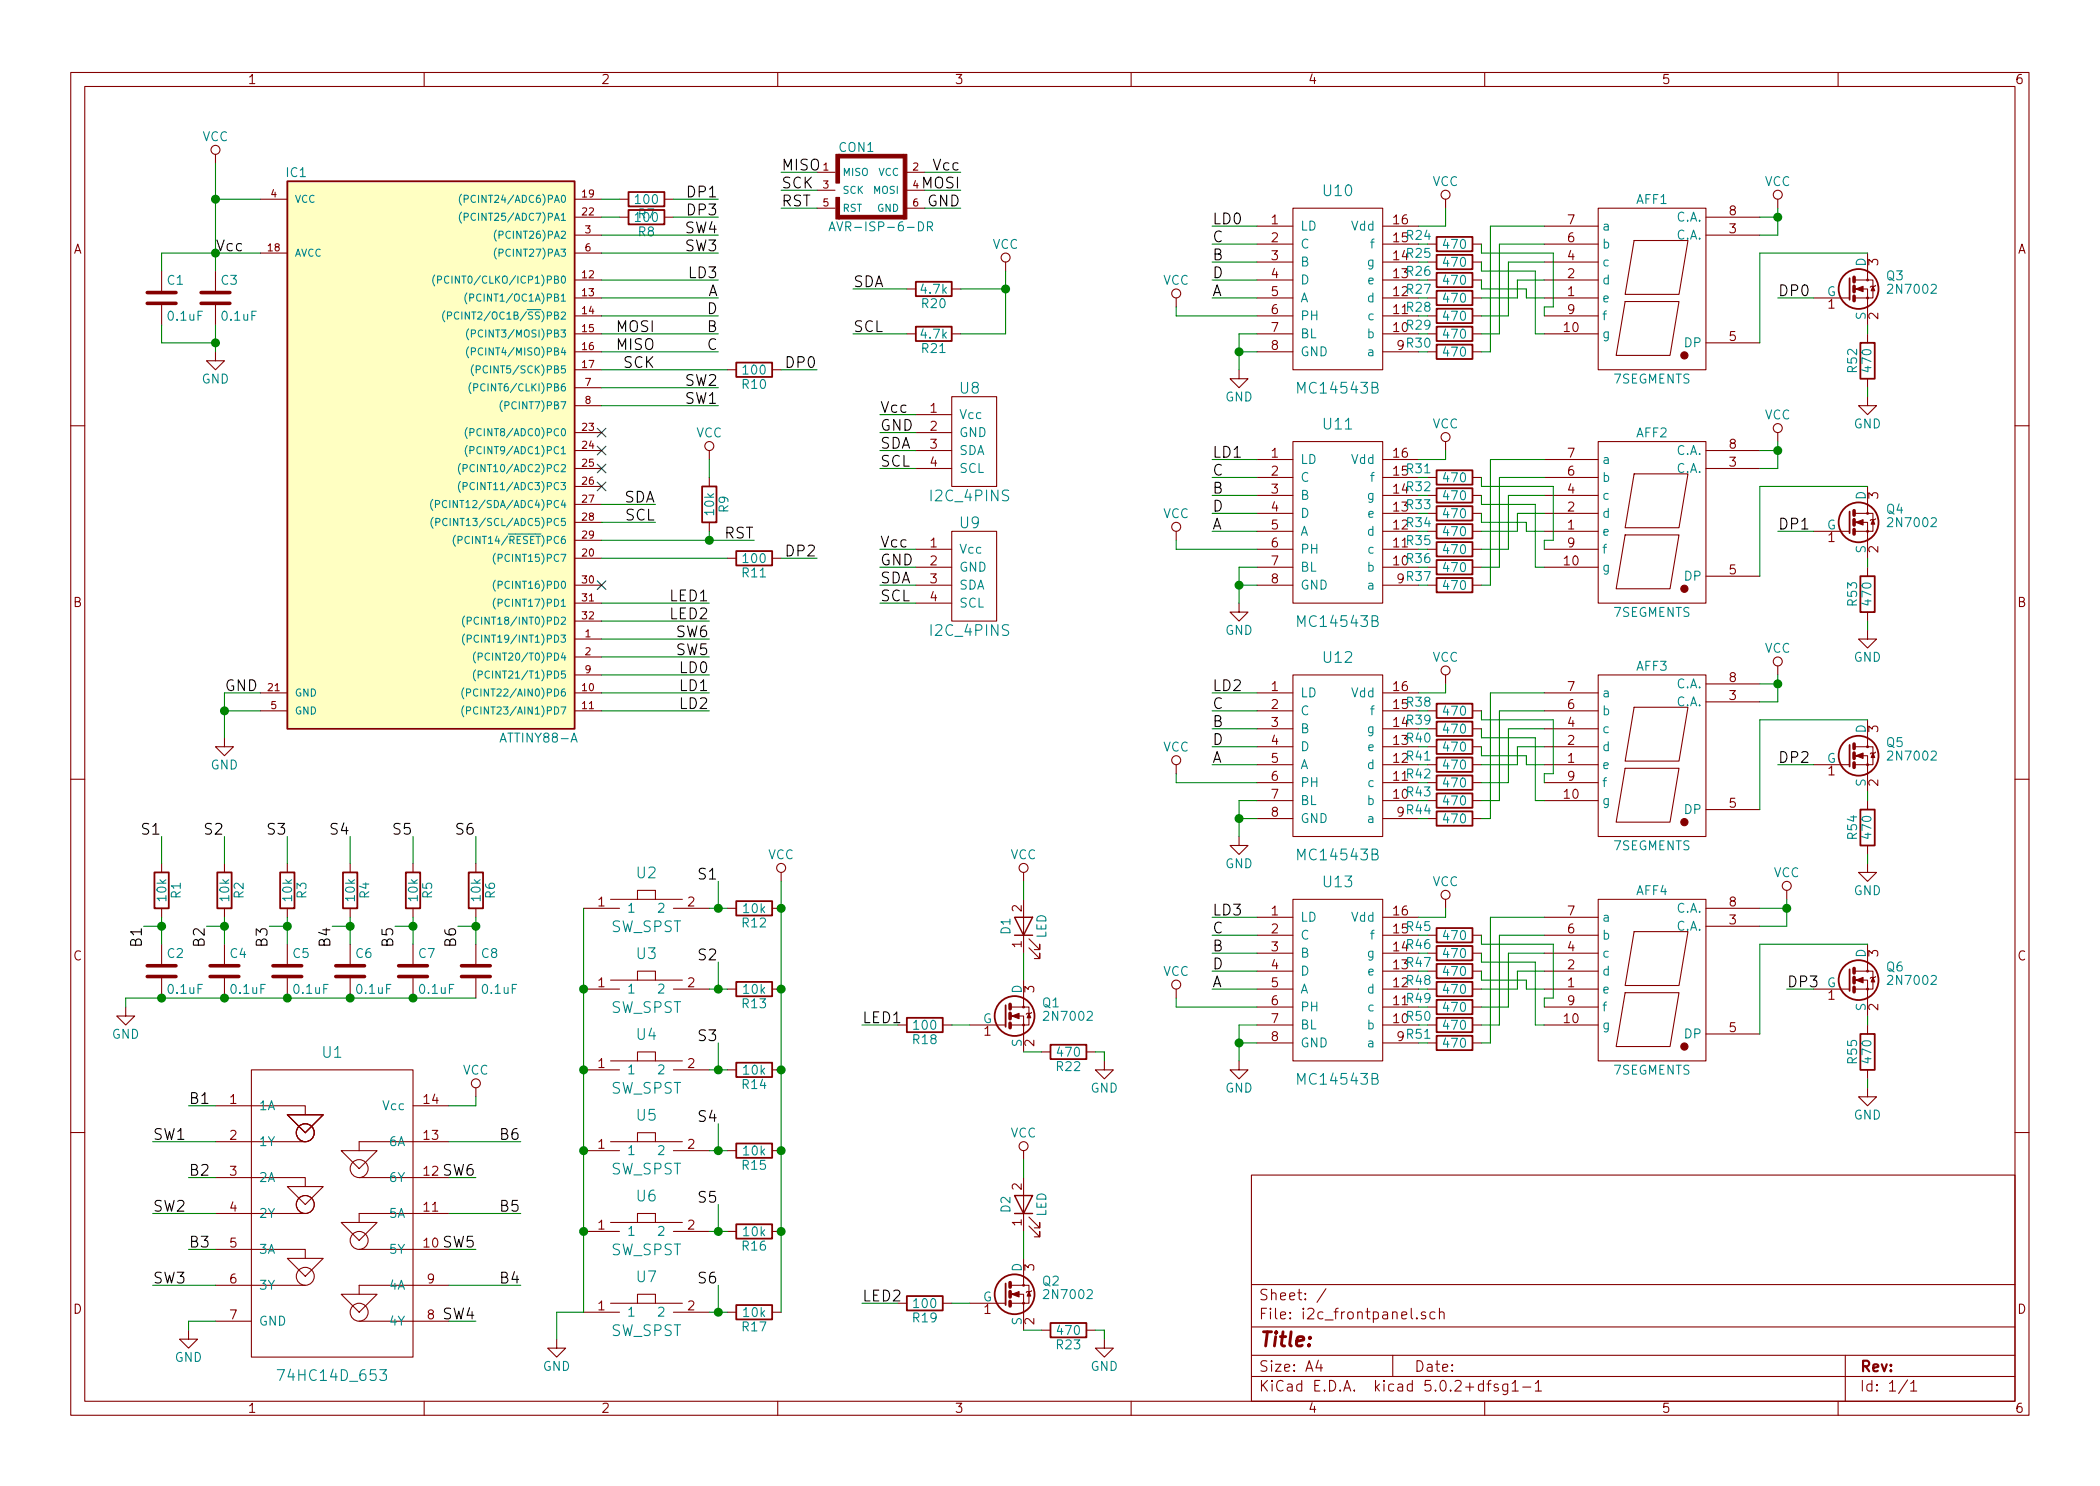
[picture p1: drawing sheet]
<svg xmlns="http://www.w3.org/2000/svg" width="297mm" height="210mm" viewBox="0 0 297 210" stroke-linecap="round" stroke-linejoin="round" font-family="sans-serif">
<defs><g id="words">
<text font-size="2.8" fill="#840000" x="178" y="190.5">Title:</text>
<g font-size="2.1">
<text x="97.5" y="27.9">DP1</text>
<text x="110.5" y="24.1">MISO</text>
<text x="110.5" y="26.7">SCK</text>
<text x="110.5" y="29.2">RST</text>
<text x="130.5" y="26.7">MOSI</text>
<text x="131.2" y="29.2">GND</text>
<text x="132.1" y="24.1">Vcc</text>
<text x="97" y="35.6">SW3</text>
<text x="97" y="33">SW4</text>
<text x="97.5" y="30.5">DP3</text>
<text x="171.4" y="31.7">LD0</text>
<text x="171.4" y="34.3">C</text>
<text x="97.6" y="39.4">LD3</text>
<text x="100.1" y="41.9">A</text>
<text x="120.6" y="40.6">SDA</text>
<text x="171.4" y="36.8">B</text>
<text x="171.4" y="39.4">D</text>
<text x="171.4" y="41.9">A</text>
<text x="251.5" y="41.9">DP0</text>
<text x="87.3" y="47">MOSI</text>
<text x="100.1" y="44.4">D</text>
<text x="100.1" y="47">B</text>
<text x="120.6" y="47">SCL</text>
<text x="87.3" y="49.5">MISO</text>
<text x="88.2" y="52.1">SCK</text>
<text x="100.1" y="49.5">C</text>
<text x="111.4" y="52.1">DP0</text>
<text x="97" y="57.1">SW1</text>
<text x="97" y="54.6">SW2</text>
<text x="124.5" y="58.4">Vcc</text>
<text x="124.5" y="61">GND</text>
<text x="124.5" y="63.5">SDA</text>
<text x="171.4" y="64.8">LD1</text>
<text x="88.2" y="71.1">SDA</text>
<text x="124.5" y="66">SCL</text>
<text x="171.4" y="67.3">C</text>
<text x="171.4" y="69.8">B</text>
<text x="88.5" y="73.7">SCL</text>
<text x="102.4" y="76.2">RST</text>
<text x="124.5" y="77.5">Vcc</text>
<text x="171.4" y="72.4">D</text>
<text x="171.4" y="74.9">A</text>
<text x="251.5" y="74.9">DP1</text>
<text x="111.4" y="78.7">DP2</text>
<text x="124.5" y="80">GND</text>
<text x="124.5" y="82.5">SDA</text>
<text x="94.9" y="85.1">LED1</text>
<text x="94.9" y="87.6">LED2</text>
<text x="124.5" y="85.1">SCL</text>
<text x="95.7" y="92.7">SW5</text>
<text x="95.7" y="90.2">SW6</text>
<text x="96.3" y="95.2">LD0</text>
<text x="31.7" y="97.8">GND</text>
<text x="96.3" y="97.8">LD1</text>
<text x="96.3" y="100.3">LD2</text>
<text x="171.4" y="97.8">LD2</text>
<text x="171.4" y="100.3">C</text>
<text x="171.4" y="102.9">B</text>
<text x="171.4" y="105.4">D</text>
<text x="171.4" y="107.9">A</text>
<text x="251.5" y="107.9">DP2</text>
<text x="20.3" y="118.1">S1</text>
<text x="29.2" y="118.1">S2</text>
<text x="38" y="118.1">S3</text>
<text x="46.9" y="118.1">S4</text>
<text x="55.8" y="118.1">S5</text>
<text x="64.7" y="118.1">S6</text>
<text x="99" y="124.5">S1</text>
<text x="171.4" y="129.5">LD3</text>
<text x="20.1" y="133.8" transform="rotate(-90 20.1 133.8)">B1</text>
<text x="29" y="133.8" transform="rotate(-90 29 133.8)">B2</text>
<text x="37.8" y="133.8" transform="rotate(-90 37.8 133.8)">B3</text>
<text x="46.7" y="133.8" transform="rotate(-90 46.7 133.8)">B4</text>
<text x="55.6" y="133.8" transform="rotate(-90 55.6 133.8)">B5</text>
<text x="64.5" y="133.8" transform="rotate(-90 64.5 133.8)">B6</text>
<text x="99" y="135.9">S2</text>
<text x="171.4" y="132.1">C</text>
<text x="171.4" y="134.6">B</text>
<text x="171.4" y="137.2">D</text>
<text x="171.4" y="139.7">A</text>
<text x="252.7" y="139.7">DP3</text>
<text x="99" y="147.3">S3</text>
<text x="121.9" y="144.8">LED1</text>
<text x="21.6" y="161.3">SW1</text>
<text x="26.7" y="156.2">B1</text>
<text x="70.9" y="161.3">B6</text>
<text x="99" y="158.7">S4</text>
<text x="26.7" y="166.4">B2</text>
<text x="62.7" y="166.4">SW6</text>
<text x="21.6" y="171.4">SW2</text>
<text x="70.9" y="171.4">B5</text>
<text x="99" y="170.2">S5</text>
<text x="26.7" y="176.5">B3</text>
<text x="62.7" y="176.5">SW5</text>
<text x="21.6" y="181.6">SW3</text>
<text x="70.9" y="181.6">B4</text>
<text x="99" y="181.6">S6</text>
<text x="121.9" y="184.1">LED2</text>
<text x="62.7" y="186.7">SW4</text>
</g>
<g font-size="2.1" fill="#008484">
<text x="187.3" y="27.8">U10</text>
<text x="135.8" y="55.7">U8</text>
<text x="183.9" y="55.7">MC14543B</text>
<text x="187.3" y="60.8">U11</text>
<text x="131.9" y="70.9">I2C_4PINS</text>
<text x="135.8" y="74.7">U9</text>
<text x="131.9" y="90">I2C_4PINS</text>
<text x="183.9" y="88.7">MC14543B</text>
<text x="187.3" y="93.8">U12</text>
<text x="90.1" y="124.3">U2</text>
<text x="183.9" y="121.7">MC14543B</text>
<text x="187.3" y="125.5">U13</text>
<text x="86.4" y="131.9">SW_SPST</text>
<text x="90.1" y="135.7">U3</text>
<text x="86.4" y="143.3">SW_SPST</text>
<text x="45.6" y="149.7">U1</text>
<text x="90.1" y="147.1">U4</text>
<text x="86.4" y="154.8">SW_SPST</text>
<text x="183.9" y="153.5">MC14543B</text>
<text x="90.1" y="158.6">U5</text>
<text x="86.4" y="166.2">SW_SPST</text>
<text x="90.1" y="170">U6</text>
<text x="86.4" y="177.6">SW_SPST</text>
<text x="90.1" y="181.4">U7</text>
<text x="86.4" y="189">SW_SPST</text>
<text x="40" y="195.4">74HC14D_653</text>
</g>
<text font-size="2.1" fill="#008400" x="30.5" y="35.6">Vcc</text>
<g font-size="2.1" fill="#840000">
<text x="178" y="184">Sheet: /</text>
<text x="178" y="186.7">File: i2c_frontpanel.sch</text>
<text x="178" y="196.9">KiCad E.D.A. kicad 5.0.2+dfsg1-1</text>
<text x="178" y="194.1">Size: A4</text>
<text x="200" y="194.1">Date:</text>
<text x="263" y="194.1">Rev:</text>
<text x="263" y="196.9">Id: 1/1</text>
</g>
<g font-size="1.8" fill="#840000">
<text x="35" y="11.9">1</text>
<text x="85" y="11.9">2</text>
<text x="135" y="11.9">3</text>
<text x="185" y="11.9">4</text>
<text x="235" y="11.9">5</text>
<text x="285" y="11.9">6</text>
<text x="10.4" y="35.9">A</text>
<text x="179.9" y="31.7">1</text>
<text x="179.9" y="34.3">2</text>
<text x="197.2" y="31.7">16</text>
<text x="221.8" y="34.3">6</text>
<text x="221.8" y="31.7">7</text>
<text x="244.6" y="33">3</text>
<text x="244.6" y="30.5">8</text>
<text x="285.4" y="35.9">A</text>
<text x="179.9" y="36.8">3</text>
<text x="179.9" y="39.4">4</text>
<text x="179.9" y="41.9">5</text>
<text x="221.8" y="41.9">1</text>
<text x="221.8" y="39.4">2</text>
<text x="221.8" y="36.8">4</text>
<text x="265.7" y="37.6" transform="rotate(-90 265.7 37.6)">3</text>
<text x="179.9" y="44.4">6</text>
<text x="179.9" y="47">7</text>
<text x="221.3" y="47">10</text>
<text x="221.8" y="44.4">9</text>
<text x="258.6" y="43.7">1</text>
<text x="265.7" y="45.2" transform="rotate(-90 265.7 45.2)">2</text>
<text x="179.9" y="49.5">8</text>
<text x="244.6" y="48.3">5</text>
<text x="131.6" y="58.4">1</text>
<text x="131.6" y="61">2</text>
<text x="131.6" y="63.5">3</text>
<text x="179.9" y="64.8">1</text>
<text x="197.2" y="64.8">16</text>
<text x="221.8" y="64.8">7</text>
<text x="244.6" y="63.5">8</text>
<text x="131.6" y="66">4</text>
<text x="179.9" y="67.3">2</text>
<text x="179.9" y="69.8">3</text>
<text x="221.8" y="69.8">4</text>
<text x="221.8" y="67.3">6</text>
<text x="244.6" y="66">3</text>
<text x="265.7" y="70.6" transform="rotate(-90 265.7 70.6)">3</text>
<text x="131.6" y="77.5">1</text>
<text x="179.9" y="72.4">4</text>
<text x="179.9" y="74.9">5</text>
<text x="179.9" y="77.5">6</text>
<text x="221.8" y="74.9">1</text>
<text x="221.8" y="72.4">2</text>
<text x="221.8" y="77.5">9</text>
<text x="258.6" y="76.7">1</text>
<text x="131.6" y="80">2</text>
<text x="131.6" y="82.5">3</text>
<text x="179.9" y="80">7</text>
<text x="179.9" y="82.5">8</text>
<text x="221.3" y="80">10</text>
<text x="244.6" y="81.3">5</text>
<text x="265.7" y="78.2" transform="rotate(-90 265.7 78.2)">2</text>
<text x="10.4" y="85.9">B</text>
<text x="131.6" y="85.1">4</text>
<text x="285.4" y="85.9">B</text>
<text x="179.9" y="97.8">1</text>
<text x="179.9" y="100.3">2</text>
<text x="197.2" y="97.8">16</text>
<text x="221.8" y="100.3">6</text>
<text x="221.8" y="97.8">7</text>
<text x="244.6" y="99.1">3</text>
<text x="244.6" y="96.5">8</text>
<text x="179.9" y="102.9">3</text>
<text x="179.9" y="105.4">4</text>
<text x="179.9" y="107.9">5</text>
<text x="221.8" y="107.9">1</text>
<text x="221.8" y="105.4">2</text>
<text x="221.8" y="102.9">4</text>
<text x="265.7" y="103.6" transform="rotate(-90 265.7 103.6)">3</text>
<text x="179.9" y="110.5">6</text>
<text x="179.9" y="113">7</text>
<text x="221.3" y="113">10</text>
<text x="221.8" y="110.5">9</text>
<text x="258.6" y="109.7">1</text>
<text x="265.7" y="111.2" transform="rotate(-90 265.7 111.2)">2</text>
<text x="179.9" y="115.6">8</text>
<text x="244.6" y="114.3">5</text>
<text x="84.6" y="128.3">1</text>
<text x="97.3" y="128.3">2</text>
<text x="144.5" y="129" transform="rotate(-90 144.5 129)">2</text>
<text x="179.9" y="129.5">1</text>
<text x="197.2" y="129.5">16</text>
<text x="221.8" y="129.5">7</text>
<text x="244.6" y="130.8">3</text>
<text x="244.6" y="128.3">8</text>
<text x="10.4" y="135.9">C</text>
<text x="144.5" y="134.1" transform="rotate(-90 144.5 134.1)">1</text>
<text x="179.9" y="132.1">2</text>
<text x="179.9" y="134.6">3</text>
<text x="179.9" y="137.2">4</text>
<text x="221.8" y="137.2">2</text>
<text x="221.8" y="134.6">4</text>
<text x="221.8" y="132.1">6</text>
<text x="265.7" y="135.4" transform="rotate(-90 265.7 135.4)">3</text>
<text x="285.4" y="135.9">C</text>
<text x="84.6" y="139.7">1</text>
<text x="97.3" y="139.7">2</text>
<text x="146.3" y="140.4" transform="rotate(-90 146.3 140.4)">3</text>
<text x="179.9" y="139.7">5</text>
<text x="179.9" y="142.2">6</text>
<text x="221.8" y="139.7">1</text>
<text x="221.8" y="142.2">9</text>
<text x="258.6" y="141.5">1</text>
<text x="265.7" y="143" transform="rotate(-90 265.7 143)">2</text>
<text x="139.2" y="146.6">1</text>
<text x="146.3" y="148.1" transform="rotate(-90 146.3 148.1)">2</text>
<text x="179.9" y="144.8">7</text>
<text x="179.9" y="147.3">8</text>
<text x="221.3" y="144.8">10</text>
<text x="244.6" y="146">5</text>
<text x="84.6" y="151.1">1</text>
<text x="97.3" y="151.1">2</text>
<text x="32.5" y="156.2">1</text>
<text x="32.5" y="161.3">2</text>
<text x="60" y="161.3">13</text>
<text x="60" y="156.2">14</text>
<text x="32.5" y="166.4">3</text>
<text x="60" y="166.4">12</text>
<text x="84.6" y="162.6">1</text>
<text x="97.3" y="162.6">2</text>
<text x="32.5" y="171.4">4</text>
<text x="60" y="171.4">11</text>
<text x="84.6" y="174">1</text>
<text x="97.3" y="174">2</text>
<text x="144.5" y="173.5" transform="rotate(-90 144.5 173.5)">1</text>
<text x="144.5" y="168.4" transform="rotate(-90 144.5 168.4)">2</text>
<text x="32.5" y="176.5">5</text>
<text x="60" y="176.5">10</text>
<text x="146.3" y="179.8" transform="rotate(-90 146.3 179.8)">3</text>
<text x="10.4" y="185.9">D</text>
<text x="32.5" y="181.6">6</text>
<text x="60.5" y="181.6">9</text>
<text x="84.6" y="185.4">1</text>
<text x="97.3" y="185.4">2</text>
<text x="139.2" y="185.9">1</text>
<text x="285.4" y="185.9">D</text>
<text x="32.5" y="186.7">7</text>
<text x="60.5" y="186.7">8</text>
<text x="146.3" y="187.4" transform="rotate(-90 146.3 187.4)">2</text>
<text x="35" y="199.9">1</text>
<text x="85" y="199.9">2</text>
<text x="135" y="199.9">3</text>
<text x="185" y="199.9">4</text>
<text x="235" y="199.9">5</text>
<text x="285" y="199.9">6</text>
</g>
<g font-size="1.8" fill="#008484">
<text x="28.6" y="20">VCC</text>
<text x="118.7" y="21.5">CON1</text>
<text x="40.5" y="25.1">IC1</text>
<text x="90" y="28.9">100</text>
<text x="202.6" y="26.3">VCC</text>
<text x="231.5" y="28.9">AFF1</text>
<text x="249.6" y="26.3">VCC</text>
<text x="90.3" y="30.9">R7</text>
<text x="90.3" y="33.4">R8</text>
<text x="118.7" y="32.7">AVR-ISP-6-DR</text>
<text x="140.4" y="35.2">VCC</text>
<text x="183.9" y="32.6">LD</text>
<text x="183.9" y="35.2">C</text>
<text x="191.2" y="32.6">Vdd</text>
<text x="194" y="35.2">f</text>
<text x="204.3" y="35.2">470</text>
<text x="226.6" y="35.2">b</text>
<text x="226.6" y="32.6">a</text>
<text x="237.3" y="33.9">C.A.</text>
<text x="237.3" y="31.4">C.A.</text>
<text x="23.7" y="40.3">C1</text>
<text x="31.3" y="40.3">C3</text>
<text x="130.4" y="41.6">4.7k</text>
<text x="164.5" y="40.3">VCC</text>
<text x="183.9" y="37.7">B</text>
<text x="183.9" y="40.3">D</text>
<text x="193.5" y="37.7">g</text>
<text x="193.6" y="40.3">e</text>
<text x="204.3" y="37.8">470</text>
<text x="204.3" y="40.3">470</text>
<text x="226.6" y="40.3">d</text>
<text x="226.6" y="37.7">c</text>
<text x="258.4" y="41.9">G</text>
<text x="263.9" y="37.7" transform="rotate(-90 263.9 37.7)">D</text>
<text x="266.9" y="39.7">Q3</text>
<text x="267.4" y="41.6">2N7002</text>
<text x="23.9" y="45.4">0.1uF</text>
<text x="31.5" y="45.4">0.1uF</text>
<text x="130.4" y="47.9">4.7k</text>
<text x="130.5" y="43.6">R20</text>
<text x="183.9" y="42.8">A</text>
<text x="183.9" y="45.3">PH</text>
<text x="183.9" y="47.9">BL</text>
<text x="193.5" y="47.9">b</text>
<text x="193.5" y="42.8">d</text>
<text x="193.6" y="45.3">c</text>
<text x="204.3" y="42.8">470</text>
<text x="204.3" y="45.4">470</text>
<text x="204.3" y="47.9">470</text>
<text x="226.6" y="42.8">e</text>
<text x="226.6" y="47.9">g</text>
<text x="226.6" y="45.3">f</text>
<text x="263.9" y="45.3" transform="rotate(-90 263.9 45.3)">S</text>
<text x="105.2" y="53">100</text>
<text x="130.5" y="50">R21</text>
<text x="183.9" y="50.4">GND</text>
<text x="193.6" y="50.4">a</text>
<text x="204.3" y="50.5">470</text>
<text x="238.3" y="49.1">DP</text>
<text x="262.7" y="52.7" transform="rotate(-90 262.7 52.7)">R52</text>
<text x="264.7" y="52.5" transform="rotate(-90 264.7 52.5)">470</text>
<text x="28.5" y="54.3">GND</text>
<text x="105.1" y="55">R10</text>
<text x="135.6" y="59.3">Vcc</text>
<text x="173.3" y="56.8">GND</text>
<text x="228.2" y="54.3">7SEGMENTS</text>
<text x="249.6" y="59.4">VCC</text>
<text x="98.5" y="61.9">VCC</text>
<text x="135.6" y="61.8">GND</text>
<text x="135.6" y="64.4">SDA</text>
<text x="183.9" y="65.7">LD</text>
<text x="191.2" y="65.7">Vdd</text>
<text x="202.6" y="60.6">VCC</text>
<text x="226.6" y="65.7">a</text>
<text x="231.5" y="61.9">AFF2</text>
<text x="237.3" y="64.4">C.A.</text>
<text x="262.2" y="60.6">GND</text>
<text x="135.6" y="66.9">SCL</text>
<text x="183.9" y="68.2">C</text>
<text x="183.9" y="70.7">B</text>
<text x="193.5" y="70.7">g</text>
<text x="194" y="68.2">f</text>
<text x="204.3" y="68.2">470</text>
<text x="204.3" y="70.8">470</text>
<text x="226.6" y="70.7">c</text>
<text x="226.6" y="68.2">b</text>
<text x="237.3" y="66.9">C.A.</text>
<text x="263.9" y="70.7" transform="rotate(-90 263.9 70.7)">D</text>
<text x="101" y="72.8" transform="rotate(-90 101 72.8)">10k</text>
<text x="103" y="72.5" transform="rotate(-90 103 72.5)">R9</text>
<text x="164.5" y="73.3">VCC</text>
<text x="183.9" y="73.3">D</text>
<text x="183.9" y="75.8">A</text>
<text x="193.5" y="75.8">d</text>
<text x="193.6" y="73.3">e</text>
<text x="204.3" y="73.3">470</text>
<text x="204.3" y="75.9">470</text>
<text x="226.6" y="75.8">e</text>
<text x="226.6" y="73.3">d</text>
<text x="258.4" y="74.9">G</text>
<text x="266.9" y="72.7">Q4</text>
<text x="267.4" y="74.6">2N7002</text>
<text x="105.1" y="81.7">R11</text>
<text x="105.2" y="79.7">100</text>
<text x="135.6" y="78.4">Vcc</text>
<text x="135.6" y="80.9">GND</text>
<text x="135.6" y="83.4">SDA</text>
<text x="183.9" y="78.4">PH</text>
<text x="183.9" y="80.9">BL</text>
<text x="183.9" y="83.4">GND</text>
<text x="193.5" y="80.9">b</text>
<text x="193.6" y="78.4">c</text>
<text x="193.6" y="83.4">a</text>
<text x="204.3" y="78.4">470</text>
<text x="204.3" y="80.9">470</text>
<text x="204.3" y="83.5">470</text>
<text x="226.6" y="80.9">g</text>
<text x="226.6" y="78.4">f</text>
<text x="238.3" y="82.2">DP</text>
<text x="263.9" y="78.3" transform="rotate(-90 263.9 78.3)">S</text>
<text x="135.6" y="86">SCL</text>
<text x="173.3" y="89.8">GND</text>
<text x="228.2" y="87.3">7SEGMENTS</text>
<text x="262.7" y="85.7" transform="rotate(-90 262.7 85.7)">R53</text>
<text x="264.7" y="85.5" transform="rotate(-90 264.7 85.5)">470</text>
<text x="202.6" y="93.6">VCC</text>
<text x="231.5" y="94.9">AFF3</text>
<text x="249.6" y="92.4">VCC</text>
<text x="262.2" y="93.6">GND</text>
<text x="183.9" y="98.7">LD</text>
<text x="183.9" y="101.2">C</text>
<text x="191.2" y="98.7">Vdd</text>
<text x="194" y="101.2">f</text>
<text x="204.3" y="101.3">470</text>
<text x="226.6" y="101.2">b</text>
<text x="226.6" y="98.7">a</text>
<text x="237.3" y="99.9">C.A.</text>
<text x="237.3" y="97.4">C.A.</text>
<text x="71.1" y="105.1">ATTINY88-A</text>
<text x="164.5" y="106.3">VCC</text>
<text x="183.9" y="103.8">B</text>
<text x="183.9" y="106.3">D</text>
<text x="193.5" y="103.8">g</text>
<text x="193.6" y="106.3">e</text>
<text x="204.3" y="103.8">470</text>
<text x="204.3" y="106.3">470</text>
<text x="226.6" y="106.3">d</text>
<text x="226.6" y="103.8">c</text>
<text x="258.4" y="107.9">G</text>
<text x="263.9" y="103.8" transform="rotate(-90 263.9 103.8)">D</text>
<text x="266.9" y="105.7">Q5</text>
<text x="267.4" y="107.6">2N7002</text>
<text x="29.8" y="108.9">GND</text>
<text x="183.9" y="108.8">A</text>
<text x="183.9" y="111.4">PH</text>
<text x="183.9" y="113.9">BL</text>
<text x="193.5" y="113.9">b</text>
<text x="193.5" y="108.8">d</text>
<text x="193.6" y="111.4">c</text>
<text x="204.3" y="108.9">470</text>
<text x="204.3" y="111.4">470</text>
<text x="204.3" y="114">470</text>
<text x="226.6" y="108.8">e</text>
<text x="226.6" y="113.9">g</text>
<text x="226.6" y="111.4">f</text>
<text x="263.9" y="111.3" transform="rotate(-90 263.9 111.3)">S</text>
<text x="183.9" y="116.5">GND</text>
<text x="193.6" y="116.5">a</text>
<text x="204.3" y="116.5">470</text>
<text x="238.3" y="115.2">DP</text>
<text x="262.7" y="118.7" transform="rotate(-90 262.7 118.7)">R54</text>
<text x="264.7" y="118.6" transform="rotate(-90 264.7 118.6)">470</text>
<text x="108.6" y="121.6">VCC</text>
<text x="142.9" y="121.6">VCC</text>
<text x="173.3" y="122.9">GND</text>
<text x="202.6" y="125.4">VCC</text>
<text x="228.2" y="120.3">7SEGMENTS</text>
<text x="250.9" y="124.1">VCC</text>
<text x="23.5" y="127.5" transform="rotate(-90 23.5 127.5)">10k</text>
<text x="25.6" y="127.1" transform="rotate(-90 25.6 127.1)">R1</text>
<text x="32.4" y="127.5" transform="rotate(-90 32.4 127.5)">10k</text>
<text x="34.5" y="127.1" transform="rotate(-90 34.5 127.1)">R2</text>
<text x="41.3" y="127.5" transform="rotate(-90 41.3 127.5)">10k</text>
<text x="43.4" y="127.1" transform="rotate(-90 43.4 127.1)">R3</text>
<text x="50.2" y="127.5" transform="rotate(-90 50.2 127.5)">10k</text>
<text x="52.2" y="127.1" transform="rotate(-90 52.2 127.1)">R4</text>
<text x="59.1" y="127.5" transform="rotate(-90 59.1 127.5)">10k</text>
<text x="61.1" y="127.1" transform="rotate(-90 61.1 127.1)">R5</text>
<text x="68" y="127.5" transform="rotate(-90 68 127.5)">10k</text>
<text x="70" y="127.1" transform="rotate(-90 70 127.1)">R6</text>
<text x="88.6" y="129.2">1</text>
<text x="93.2" y="129.2">2</text>
<text x="105.1" y="131.2">R12</text>
<text x="105.2" y="129.2">10k</text>
<text x="183.9" y="130.4">LD</text>
<text x="191.2" y="130.4">Vdd</text>
<text x="226.6" y="130.4">a</text>
<text x="231.5" y="126.7">AFF4</text>
<text x="237.3" y="131.7">C.A.</text>
<text x="237.3" y="129.2">C.A.</text>
<text x="262.2" y="126.7">GND</text>
<text x="23.7" y="135.6">C2</text>
<text x="32.6" y="135.6">C4</text>
<text x="41.5" y="135.6">C5</text>
<text x="50.4" y="135.6">C6</text>
<text x="59.3" y="135.6">C7</text>
<text x="68.1" y="135.6">C8</text>
<text x="142.9" y="132.2" transform="rotate(-90 142.9 132.2)">D1</text>
<text x="148" y="132.8" transform="rotate(-90 148 132.8)">LED</text>
<text x="183.9" y="133">C</text>
<text x="183.9" y="135.5">B</text>
<text x="193.5" y="135.5">g</text>
<text x="194" y="133">f</text>
<text x="204.3" y="133">470</text>
<text x="204.3" y="135.6">470</text>
<text x="226.6" y="135.5">c</text>
<text x="226.6" y="133">b</text>
<text x="263.9" y="135.5" transform="rotate(-90 263.9 135.5)">D</text>
<text x="266.9" y="137.5">Q6</text>
<text x="23.9" y="140.6">0.1uF</text>
<text x="32.8" y="140.6">0.1uF</text>
<text x="41.7" y="140.6">0.1uF</text>
<text x="50.5" y="140.6">0.1uF</text>
<text x="59.4" y="140.6">0.1uF</text>
<text x="68.3" y="140.6">0.1uF</text>
<text x="88.6" y="140.6">1</text>
<text x="93.2" y="140.6">2</text>
<text x="105.1" y="142.7">R13</text>
<text x="105.2" y="140.6">10k</text>
<text x="144.5" y="140.6" transform="rotate(-90 144.5 140.6)">D</text>
<text x="147.5" y="142.5">Q1</text>
<text x="164.5" y="138.1">VCC</text>
<text x="183.9" y="138">D</text>
<text x="183.9" y="140.6">A</text>
<text x="183.9" y="143.1">PH</text>
<text x="193.5" y="140.6">d</text>
<text x="193.6" y="143.1">c</text>
<text x="193.6" y="138">e</text>
<text x="204.3" y="138.1">470</text>
<text x="204.3" y="140.6">470</text>
<text x="204.3" y="143.2">470</text>
<text x="226.6" y="140.6">e</text>
<text x="226.6" y="138">d</text>
<text x="226.6" y="143.1">f</text>
<text x="258.4" y="139.7">G</text>
<text x="263.9" y="143.1" transform="rotate(-90 263.9 143.1)">S</text>
<text x="267.4" y="139.4">2N7002</text>
<text x="15.8" y="147">GND</text>
<text x="129.2" y="147.7">R18</text>
<text x="129.3" y="145.7">100</text>
<text x="139" y="144.8">G</text>
<text x="144.5" y="148.2" transform="rotate(-90 144.5 148.2)">S</text>
<text x="148" y="144.4">2N7002</text>
<text x="149.7" y="149.5">470</text>
<text x="183.9" y="145.7">BL</text>
<text x="183.9" y="148.2">GND</text>
<text x="193.5" y="145.7">b</text>
<text x="193.6" y="148.2">a</text>
<text x="204.3" y="145.7">470</text>
<text x="204.3" y="148.3">470</text>
<text x="226.6" y="145.7">g</text>
<text x="238.3" y="146.9">DP</text>
<text x="65.5" y="152.1">VCC</text>
<text x="88.6" y="152">1</text>
<text x="93.2" y="152">2</text>
<text x="105.1" y="154.1">R14</text>
<text x="105.2" y="152.1">10k</text>
<text x="149.5" y="151.6">R22</text>
<text x="154.3" y="154.6">GND</text>
<text x="173.3" y="154.6">GND</text>
<text x="228.2" y="152.1">7SEGMENTS</text>
<text x="262.7" y="150.5" transform="rotate(-90 262.7 150.5)">R55</text>
<text x="264.7" y="150.3" transform="rotate(-90 264.7 150.3)">470</text>
<text x="36.6" y="157.1">1A</text>
<text x="54.3" y="157.1">Vcc</text>
<text x="142.9" y="161">VCC</text>
<text x="262.2" y="158.4">GND</text>
<text x="36.6" y="162.2">1Y</text>
<text x="36.6" y="167.3">2A</text>
<text x="55.1" y="162.2">6A</text>
<text x="55.2" y="167.3">6Y</text>
<text x="88.6" y="163.4">1</text>
<text x="93.2" y="163.4">2</text>
<text x="105.1" y="165.5">R15</text>
<text x="105.2" y="163.5">10k</text>
<text x="36.6" y="172.3">2Y</text>
<text x="55.1" y="172.3">5A</text>
<text x="142.9" y="171.5" transform="rotate(-90 142.9 171.5)">D2</text>
<text x="148" y="172.2" transform="rotate(-90 148 172.2)">LED</text>
<text x="36.6" y="177.4">3A</text>
<text x="55.2" y="177.4">5Y</text>
<text x="88.6" y="174.9">1</text>
<text x="93.2" y="174.9">2</text>
<text x="105.1" y="177">R16</text>
<text x="105.2" y="174.9">10k</text>
<text x="144.5" y="180" transform="rotate(-90 144.5 180)">D</text>
<text x="36.6" y="182.5">3Y</text>
<text x="55.1" y="182.5">4A</text>
<text x="129.3" y="185.1">100</text>
<text x="139" y="184.1">G</text>
<text x="147.5" y="181.9">Q2</text>
<text x="148" y="183.8">2N7002</text>
<text x="36.6" y="187.6">GND</text>
<text x="55.2" y="187.6">4Y</text>
<text x="88.6" y="186.3">1</text>
<text x="93.2" y="186.3">2</text>
<text x="105.1" y="188.4">R17</text>
<text x="105.2" y="186.4">10k</text>
<text x="129.2" y="187.1">R19</text>
<text x="144.5" y="187.5" transform="rotate(-90 144.5 187.5)">S</text>
<text x="149.5" y="190.9">R23</text>
<text x="149.7" y="188.9">470</text>
<text x="24.7" y="192.7">GND</text>
<text x="76.8" y="194">GND</text>
<text x="154.3" y="194">GND</text>
</g>
<g font-size="1.8" fill="#008400">
<text x="197.2" y="34.3">15R24</text>
<text x="197.2" y="41.9">12R27</text>
<text x="197.2" y="39.4">13R26</text>
<text x="197.2" y="36.8">14R25</text>
<text x="197.2" y="47">10R29</text>
<text x="197.2" y="44.4">11R28</text>
<text x="197.6" y="49.5">9 R30</text>
<text x="197.2" y="69.8">14R32</text>
<text x="197.2" y="67.3">15R31</text>
<text x="197.2" y="77.5">11R35</text>
<text x="197.2" y="74.9">12R34</text>
<text x="197.2" y="72.4">13R33</text>
<text x="197.2" y="80">10R36</text>
<text x="197.6" y="82.5">9 R37</text>
<text x="197.2" y="100.3">15R38</text>
<text x="197.2" y="107.9">12R41</text>
<text x="197.2" y="105.4">13R40</text>
<text x="197.2" y="102.9">14R39</text>
<text x="197.2" y="113">10R43</text>
<text x="197.2" y="110.5">11R42</text>
<text x="197.6" y="115.6">9 R44</text>
<text x="197.2" y="137.2">13R47</text>
<text x="197.2" y="134.6">14R46</text>
<text x="197.2" y="132.1">15R45</text>
<text x="197.2" y="142.2">11R49</text>
<text x="197.2" y="139.7">12R48</text>
<text x="197.2" y="144.8">10R50</text>
<text x="197.6" y="147.3">9 R51</text>
</g>
<g font-size="1.4" fill="#840000">
<text x="38.4" y="27.9">4</text>
<text x="82.4" y="27.9">19</text>
<text x="116.5" y="24.1">1</text>
<text x="116.5" y="26.7">3</text>
<text x="116.5" y="29.2">5</text>
<text x="129.2" y="24.1">2</text>
<text x="129.2" y="26.7">4</text>
<text x="129.2" y="29.2">6</text>
<text x="37.9" y="35.6">18</text>
<text x="82.4" y="30.5">22</text>
<text x="82.8" y="33">3</text>
<text x="82.8" y="35.6">6</text>
<text x="82.4" y="39.4">12</text>
<text x="82.4" y="41.9">13</text>
<text x="82.4" y="44.4">14</text>
<text x="82.4" y="47">15</text>
<text x="82.4" y="49.5">16</text>
<text x="82.4" y="52.1">17</text>
<text x="82.8" y="54.6">7</text>
<text x="82.8" y="57.1">8</text>
<text x="82.4" y="61">23</text>
<text x="82.4" y="63.5">24</text>
<text x="82.4" y="66">25</text>
<text x="82.4" y="68.6">26</text>
<text x="82.4" y="71.1">27</text>
<text x="82.4" y="73.7">28</text>
<text x="82.4" y="76.2">29</text>
<text x="82.4" y="78.7">20</text>
<text x="82.4" y="82.5">30</text>
<text x="82.4" y="85.1">31</text>
<text x="82.4" y="87.6">32</text>
<text x="82.8" y="90.2">1</text>
<text x="82.8" y="92.7">2</text>
<text x="82.8" y="95.2">9</text>
<text x="37.9" y="97.8">21</text>
<text x="38.4" y="100.3">5</text>
<text x="82.4" y="97.8">10</text>
<text x="82.4" y="100.3">11</text>
</g>
<g font-size="1.4" fill="#008484">
<text x="41.7" y="28.7">VCC</text>
<text x="66.5" y="28.7">(PCINT24/ADC6)PA0</text>
<text x="119.1" y="24.9">MISO</text>
<text x="119.1" y="27.4">SCK</text>
<text x="119.1" y="30">RST</text>
<text x="123.6" y="27.4">MOSI</text>
<text x="124.1" y="30">GND</text>
<text x="124.3" y="24.9">VCC</text>
<text x="66.5" y="31.2">(PCINT25/ADC7)PA1</text>
<text x="70.7" y="33.8">(PCINT26)PA2</text>
<text x="41.7" y="36.3">AVCC</text>
<text x="63.6" y="40.1">(PCINT0/CLKO/ICP1)PB0</text>
<text x="70.7" y="36.3">(PCINT27)PA3</text>
<text x="64.9" y="45.2">(PCINT2/OC1B/SS)PB2</text>
<text x="67.2" y="42.7">(PCINT1/OC1A)PB1</text>
<text x="67.5" y="47.7">(PCINT3/MOSI)PB3</text>
<text x="67.5" y="50.3">(PCINT4/MISO)PB4</text>
<text x="68.1" y="52.8">(PCINT5/SCK)PB5</text>
<text x="67.8" y="55.4">(PCINT6/CLKI)PB6</text>
<text x="71.5" y="57.9">(PCINT7)PB7</text>
<text x="67.3" y="61.7">(PCINT8/ADC0)PC0</text>
<text x="67.3" y="64.3">(PCINT9/ADC1)PC1</text>
<text x="63.1" y="71.9">(PCINT12/SDA/ADC4)PC4</text>
<text x="66.5" y="66.8">(PCINT10/ADC2)PC2</text>
<text x="66.5" y="69.3">(PCINT11/ADC3)PC3</text>
<text x="63.3" y="74.4">(PCINT13/SCL/ADC5)PC5</text>
<text x="65.6" y="77">(PCINT14/RESET)PC6</text>
<text x="70.7" y="79.5">(PCINT15)PC7</text>
<text x="70.7" y="83.3">(PCINT16)PD0</text>
<text x="67.3" y="88.4">(PCINT18/INT0)PD2</text>
<text x="70.7" y="85.8">(PCINT17)PD1</text>
<text x="67.3" y="90.9">(PCINT19/INT1)PD3</text>
<text x="68.7" y="93.5">(PCINT20/T0)PD4</text>
<text x="41.7" y="98.5">GND</text>
<text x="41.7" y="101.1">GND</text>
<text x="67.1" y="98.5">(PCINT22/AIN0)PD6</text>
<text x="67.1" y="101.1">(PCINT23/AIN1)PD7</text>
<text x="68.7" y="96">(PCINT21/T1)PD5</text>
</g>
</g></defs>
<g fill="none" stroke="#840000" stroke-width=".15">
<path d="M10 10.3h277v189.9h-277zM12 12.2h273v186.1h-273zM60 10.3v1.9M110 10.3v1.9M160 10.3v1.9M210 10.3v1.9M260 10.3v1.9M22.9 38.3v2.8M30.5 21.8v1.3M30.5 38.3v2.8M36.8 35.8h3.8M36.8 28.2h3.8"/>
<path d="M81.3 39.6h3.8M81.3 35.8h3.8M81.3 28.2h3.8M81.3 30.7h3.8M81.3 33.3h3.8M87.6 28.2h1.3M87.6 30.7h1.3M94 28.2h1.2M94 30.7h1.2M115.6 24.4h2.5M115.6 26.9h2.5M115.6 29.5h2.5"/>
<path d="M128.3 24.4h2.5M128.3 26.9h2.5M128.3 29.5h2.5M142.2 37.1v1.2M177.8 39.6h5.1M177.8 32h5.1M177.8 37.1h5.1M177.8 34.5h5.1M182.9 29.5h12.7v22.8h-12.7zM195.6 39.6h5.1M195.6 32h5.1M195.6 37.1h5.1"/>
<path d="M195.6 34.5h5.1M201.9 39.6h1.3M201.9 37.1h1.3M201.9 34.5h1.3M204.5 28.2v1.3M208.3 39.6h1.2M208.3 37.1h1.2M208.3 34.5h1.2M218.4 39.6h7.7M218.4 32h7.7M218.4 37.1h7.7M218.4 34.5h7.7"/>
<path d="M226.1 29.5h15.2v22.8h-15.2zM231.1 34h7.7l-1.3 7.7h-7.6zM241.3 30.7h7.6M241.3 33.3h7.6M251.5 28.2v1.3M264.2 35.8v3.8h-1.8M264.2 39.6h.7v2.6h-.7v-1.3h-1.8M22.9 43.2v2.8M30.5 49.8v1.2h1.2l-1.2 1.3-1.3-1.3h1.3M30.5 43.2v2.8M81.3 42.2h3.8M81.3 44.7h3.8"/>
<path d="M81.3 47.2h3.8M81.3 49.8h3.8M81.3 52.3h3.8M81.3 54.9h3.8M81.3 57.4h3.8M102.9 52.3h1.2M109.2 52.3h1.3M128.3 47.2h1.2M128.3 40.9h1.2M129.5 58.7h5.1M134.6 56.1h6.4v12.7h-6.4zM134.6 47.2h1.3"/>
<path d="M134.6 40.9h1.3M166.4 42.2v1.2M175.3 52.3v1.3h1.2l-1.2 1.3-1.3-1.3h1.3M177.8 42.2h5.1M177.8 44.7h5.1M177.8 47.2h5.1M177.8 49.8h5.1M195.6 42.2h5.1M195.6 44.7h5.1M195.6 47.2h5.1M195.6 49.8h5.1M201.9 42.2h1.3"/>
<path d="M201.9 44.7h1.3M201.9 47.2h1.3M201.9 49.8h1.3M208.3 42.2h1.2M208.3 44.7h1.2M208.3 47.2h1.2M208.3 49.8h1.2M218.4 42.2h7.7M218.4 44.7h7.7M218.4 47.2h7.7M229.9 42.7h7.6l-1.3 7.6h-7.6zM241.3 48.5h7.6"/>
<path d="M256.5 42.2h5.1M262.4 42.2h1.8v3.8M264.2 56.1v1.3h1.2l-1.2 1.3-1.3-1.3h1.3M264.2 47.2v1.3M264.2 53.6v1.3M265.3 40.4l-.1 .1h-.5l-.2 .1M10 60.2h2M81.3 79h3.8M81.3 61.2h3.8M81.3 63.7h3.8M81.3 66.3h3.8M81.3 68.8h3.8"/>
<path d="M81.3 71.4h3.8M81.3 73.9h3.8M81.3 76.4h3.8M100.3 63.7v1.3M100.3 67.6v1.2M100.3 73.9v1.3M102.9 79h1.2M109.2 79h1.3M129.5 61.2h5.1M129.5 63.7h5.1M129.5 66.3h5.1M129.5 77.7h5.1"/>
<path d="M134.6 75.2h6.4v12.7h-6.4zM166.4 75.2v1.2M177.8 77.7h5.1M177.8 65h5.1M177.8 75.2h5.1M177.8 72.6h5.1M177.8 70.1h5.1M177.8 67.6h5.1M182.9 62.5h12.7v22.8h-12.7zM195.6 77.7h5.1M195.6 65h5.1M195.6 75.2h5.1"/>
<path d="M195.6 72.6h5.1M195.6 70.1h5.1M195.6 67.6h5.1M201.9 77.7h1.3M201.9 75.2h1.3M201.9 72.6h1.3M201.9 70.1h1.3M201.9 67.6h1.3M204.5 62.5v1.2M208.3 77.7h1.2M208.3 75.2h1.2M208.3 72.6h1.2"/>
<path d="M208.3 70.1h1.2M208.3 67.6h1.2M218.4 77.7h7.7M218.4 65h7.7M218.4 75.2h7.7M218.4 72.6h7.7M218.4 70.1h7.7M218.4 67.6h7.7M226.1 62.5h15.2v22.8h-15.2zM229.9 75.7h7.6l-1.3 7.6h-7.6zM231.1 67.1h7.7l-1.3 7.6h-7.6zM241.3 63.7h7.6"/>
<path d="M241.3 66.3h7.6M251.5 61.2v1.3M256.5 75.2h5.1M262.4 75.2h1.8v3.8M264.2 68.8v3.8h-1.8M264.2 72.6h.7v2.6h-.7v-1.3h-1.8M265.3 73.4l-.1 .1h-.5l-.2 .2M285 60.2h2M36.8 98h3.8M81.3 90.4h3.8M81.3 98h3.8M81.3 93h3.8"/>
<path d="M81.3 82.8h3.8M81.3 85.3h3.8M81.3 87.9h3.8M81.3 95.5h3.8M129.5 82.8h5.1M129.5 85.3h5.1M129.5 80.3h5.1M175.3 85.3v1.3h1.2l-1.2 1.3-1.3-1.3h1.3M177.8 98h5.1M177.8 82.8h5.1M177.8 80.3h5.1M182.9 95.5h12.7v22.9h-12.7z"/>
<path d="M195.6 98h5.1M195.6 82.8h5.1M195.6 80.3h5.1M201.9 82.8h1.3M201.9 80.3h1.3M204.5 95.5v1.3M208.3 82.8h1.2M208.3 80.3h1.2M218.4 98h7.7M218.4 80.3h7.7M226.1 95.5h15.2v22.9h-15.2zM241.3 99.3h7.6"/>
<path d="M241.3 96.8h7.6M241.3 81.5h7.6M251.5 94.2v1.3M264.2 89.1v1.3h1.2l-1.2 1.3-1.3-1.3h1.3M264.2 80.3v1.2M264.2 86.6v1.3M10 110.3h2M31.7 104.4v1.3h1.3l-1.3 1.2-1.2-1.2h1.2M36.8 100.6h3.8M81.3 100.6h3.8M166.4 108.2v1.3M175.3 118.4v1.2h1.2l-1.2 1.3-1.3-1.3h1.3"/>
<path d="M177.8 100.6h5.1M177.8 113.3h5.1M177.8 110.7h5.1M177.8 108.2h5.1M177.8 105.7h5.1M177.8 103.1h5.1M177.8 115.8h5.1M195.6 100.6h5.1M195.6 113.3h5.1M195.6 110.7h5.1M195.6 108.2h5.1M195.6 105.7h5.1"/>
<path d="M195.6 103.1h5.1M195.6 115.8h5.1M201.9 100.6h1.3M201.9 113.3h1.3M201.9 110.7h1.3M201.9 108.2h1.3M201.9 105.7h1.3M201.9 103.1h1.3M201.9 115.8h1.3M208.3 100.6h1.2M208.3 113.3h1.2M208.3 110.7h1.2"/>
<path d="M208.3 108.2h1.2M208.3 105.7h1.2M208.3 103.1h1.2M208.3 115.8h1.2M218.4 100.6h7.7M218.4 113.3h7.7M218.4 110.7h7.7M218.4 108.2h7.7M218.4 105.7h7.7M218.4 103.1h7.7M229.9 108.7h7.6l-1.3 7.6h-7.6zM231.1 100.1h7.7l-1.3 7.6h-7.6z"/>
<path d="M241.3 114.5h7.6M256.5 108.2h5.1M262.4 108.2h1.8v3.8M264.2 101.8v3.9h-1.8M264.2 105.7h.7v2.5h-.7v-1.3h-1.8M264.2 113.3v1.2M264.2 119.6v1.3M265.3 106.4l-.1 .1h-.5l-.2 .2M285 110.3h2M22.9 122.2v1.2M22.9 128.5v1.3M22.9 133.6v2.8"/>
<path d="M22.9 138.4v2.8M31.7 122.2v1.2M31.7 128.5v1.3M31.7 133.6v2.8M31.7 138.4v2.8M40.6 122.2v1.2M40.6 128.5v1.3M40.6 133.6v2.8M40.6 138.4v2.8M49.5 122.2v1.2M49.5 128.5v1.3M49.5 133.6v2.8"/>
<path d="M49.5 138.4v2.8M58.4 122.2v1.2M58.4 128.5v1.3M58.4 133.6v2.8M58.4 138.4v2.8M67.3 122.2v1.2M67.3 128.5v1.3M67.3 133.6v2.8M67.3 138.4v2.8M82.5 128.5h5.1M82.5 139.9h5.1M86.4 127.2h10.1"/>
<path d="M86.4 138.7h10.1M90.2 127.2v-1.2h2.5v1.2M90.2 138.7v-1.3h2.5v1.3M95.2 128.5h5.1M95.2 139.9h5.1M102.9 128.5h1.2M102.9 139.9h1.2M109.2 128.5h1.3M109.2 139.9h1.3M110.5 123.4v1.3M144.8 138.7v3.8h-1.8M144.8 123.4v1.3"/>
<path d="M144.8 127.2v7.7M145.5 134.1l1.6 1.5v-.7v.7h-.8M145.5 132.8l1.6 1.6v-.8v.8h-.8M166.4 139.9v1.3M177.8 139.9h5.1M177.8 129.8h5.1M177.8 137.4h5.1M177.8 134.9h5.1M177.8 132.3h5.1M182.9 127.2h12.7v22.9h-12.7zM195.6 139.9h5.1M195.6 129.8h5.1"/>
<path d="M195.6 137.4h5.1M195.6 134.9h5.1M195.6 132.3h5.1M201.9 139.9h1.3M201.9 137.4h1.3M201.9 134.9h1.3M201.9 132.3h1.3M204.5 127.2v1.3M208.3 139.9h1.2M208.3 137.4h1.2M208.3 134.9h1.2M208.3 132.3h1.2"/>
<path d="M218.4 139.9h7.7M218.4 129.8h7.7M218.4 137.4h7.7M218.4 134.9h7.7M218.4 132.3h7.7M226.1 127.2h15.2v22.9h-15.2zM231.1 131.8h7.7l-1.3 7.6h-7.6zM241.3 128.5h7.6M241.3 131.1h7.6M252.7 126v1.2M256.5 139.9h5.1M262.4 139.9h1.8v3.9"/>
<path d="M264.2 133.6v3.8h-1.8M264.2 137.4h.7v2.5h-.7v-1.2h-1.8M264.2 122.2v1.2h1.2l-1.2 1.3-1.3-1.3h1.3M265.3 138.2l-.1 .1h-.5l-.2 .1M17.8 142.5v1.3h1.2l-1.2 1.2-1.3-1.2h1.3M30.5 156.5h12.7v1.2M35.6 151.4h22.8v40.6h-22.8zM40.6 157.7h5.1l-2.5 2.6zM58.4 156.5h5.1M67.3 153.9v1.3M82.5 151.4h5.1M86.4 150.1h10.1"/>
<path d="M90.2 150.1v-1.3h2.5v1.3M95.2 151.4h5.1M102.9 151.4h1.2M109.2 151.4h1.3M127 145h1.3M133.3 145h1.3M137.2 145h5M143 145h1.8v3.8M144.8 142.5h.7v2.5h-.7v-1.2h-1.8M145.9 143.3l-.1 .1h-.5l-.1 .1M147.3 148.8h1.3M153.7 148.8h1.2"/>
<path d="M156.2 150.1v1.3h1.3l-1.3 1.2-1.3-1.2h1.3M175.3 150.1v1.3h1.2l-1.2 1.2-1.3-1.2h1.3M177.8 145h5.1M177.8 142.5h5.1M177.8 147.6h5.1M195.6 145h5.1M195.6 142.5h5.1M195.6 147.6h5.1M201.9 145h1.3M201.9 142.5h1.3M201.9 147.6h1.3M208.3 145h1.2"/>
<path d="M208.3 142.5h1.2M208.3 147.6h1.2M218.4 145h7.7M218.4 142.5h7.7M229.9 140.5h7.6l-1.3 7.6h-7.6zM241.3 146.3h7.6M264.2 153.9v1.3h1.2l-1.2 1.3-1.3-1.3h1.3M264.2 145v1.3M264.2 151.4v1.2M10 160.2h2M30.5 176.8h12.7v1.2M30.5 166.6h12.7v1.3"/>
<path d="M30.5 161.5h12.7M30.5 171.7h12.7M40.6 178h5.1l-2.5 2.6zM40.6 167.9h5.1l-2.5 2.5zM48.3 173h5l-2.5 2.5zM48.3 162.8h5l-2.5 2.5zM50.8 161.5v1.3zM50.8 161.5h12.7M50.8 176.8h12.7M50.8 166.6h12.7M63.5 171.7h-12.7v1.3M82.5 162.8h5.1"/>
<path d="M82.5 174.2h5.1M86.4 161.5h10.1M86.4 173h10.1M90.2 161.5v-1.2h2.5v1.2M90.2 173v-1.3h2.5v1.3M95.2 162.8h5.1M95.2 174.2h5.1M102.9 162.8h1.2M102.9 174.2h1.2M109.2 162.8h1.3M109.2 174.2h1.3M144.8 178v3.9h-1.8"/>
<path d="M144.8 162.8v1.3M144.8 166.6v7.6M145.5 173.5l1.6 1.5v-.8v.8h-.8M145.5 172.2l1.6 1.5v-.7v.7h-.8M177 166.3h108v32h-108zM285 160.2h2M26.7 188.2v1.3h1.2l-1.2 1.2-1.3-1.2h1.3M30.5 181.9h12.7M30.5 186.9h5.1M48.3 183.1h5l-2.5 2.6zM50.8 186.9h12.7M60 198.3v1.9"/>
<path d="M63.5 181.9h-12.7v1.2M78.7 189.5v1.2h1.3l-1.3 1.3-1.2-1.3h1.2M82.5 185.7h5.1M86.4 184.4h10.1M90.2 184.4v-1.3h2.5v1.3M95.2 185.7h5.1M102.9 185.7h1.2M109.2 185.7h1.3M110 198.3v1.9M127 184.4h1.3M133.3 184.4h1.3M137.2 184.4h5"/>
<path d="M143 184.4h1.8v3.8M144.8 181.9h.7v2.5h-.7v-1.3h-1.8M145.9 182.6l-.1 .1h-.5l-.1 .2M147.3 188.2h1.3M153.7 188.2h1.2M156.2 189.5v1.2h1.3l-1.3 1.3-1.3-1.3h1.3M160 198.3v1.9M177 194.8h108M177 191.8h108M177 187.8h108M177 181.8h108M186.5 192.5l-.4 1h1"/>
<path d="M186.8 193v1M187.6 182.3l-1.3 2M197 191.8v3M200.4 186.5h.1l-.1 .1-.1-.1h.1v.1M201.6 185.7a.37 .37 0 0 0-.6 .1v.1a.54 .54 0 0 0 .6 .3v.3l-.1 .1-.5-.1M203 185.7a.48 .48 0 0 0-.7 0v.2v.6a.48 .48 0 0 0 .7 0M203.6 185.7a.41 .41 0 0 1 .7 .1v.8M203.6 185.1v1.5M210 198.3v1.9M210.3 195.8h.6M210.9 195.3l-.3 .1-.1 .1v1.3M211.9 195.9l-.4-.1-.2 .3a.48 .48 0 0 0 .6 .3l.1 .1-.1 .2-.1 .1-.5-.1"/>
<path d="M213.3 195.8v1.2a.43 .43 0 0 1-.7 .3M213.3 195.9a.53 .53 0 0 0-.7 .1v.7a.53 .53 0 0 0 .7 0M213.9 195.8l.4-.5v1.5M213.9 196.8h.9M215.4 196.3h1.1M217.2 195.8l.4-.5v1.5M217.2 196.8h.8M260 198.3v1.9M261 191.8v6.5M269.8 195.2l-1.2 2M270.3 195.8l.3-.3 .1-.2v1.5M270.3 196.8h.8"/>
<circle cx="30.5" cy="21.2" r=".63"/>
<circle cx="142.2" cy="36.4" r=".63"/>
<circle cx="204.5" cy="27.6" r=".63"/>
<circle cx="251.5" cy="27.6" r=".63"/>
<circle cx="264.2" cy="39.6" r=".13"/>
<circle cx="166.4" cy="41.5" r=".63"/>
<circle cx="264.2" cy="42.2" r=".13"/>
<circle cx="100.3" cy="63.1" r=".63"/>
<circle cx="166.4" cy="74.5" r=".63"/>
<circle cx="204.5" cy="61.8" r=".63"/>
<circle cx="251.5" cy="60.6" r=".63"/>
<circle cx="264.2" cy="75.2" r=".13"/>
<circle cx="264.2" cy="72.6" r=".13"/>
<circle cx="204.5" cy="94.9" r=".63"/>
<circle cx="251.5" cy="93.6" r=".63"/>
<circle cx="166.4" cy="107.6" r=".63"/>
<circle cx="264.2" cy="105.7" r=".13"/>
<circle cx="264.2" cy="108.2" r=".13"/>
<circle cx="110.5" cy="122.8" r=".63"/>
<circle cx="144.8" cy="122.8" r=".63"/>
<circle cx="166.4" cy="139.3" r=".63"/>
<circle cx="204.5" cy="126.6" r=".63"/>
<circle cx="252.7" cy="125.3" r=".63"/>
<circle cx="264.2" cy="137.4" r=".13"/>
<circle cx="264.2" cy="139.9" r=".13"/>
<circle cx="67.3" cy="153.3" r=".63"/>
<circle cx="144.8" cy="145" r=".13"/>
<circle cx="144.8" cy="142.5" r=".13"/>
<circle cx="43.2" cy="170.4" r="1.27"/>
<circle cx="43.2" cy="160.3" r="1.27"/>
<circle cx="50.8" cy="165.3" r="1.27"/>
<circle cx="50.8" cy="175.5" r="1.27"/>
<circle cx="144.8" cy="162.2" r=".63"/>
<circle cx="43.2" cy="180.6" r="1.27"/>
<circle cx="50.8" cy="185.7" r="1.27"/>
<circle cx="144.8" cy="184.4" r=".13"/>
<circle cx="144.8" cy="181.9" r=".13"/>
</g>
<path d="M40.6 25.6h40.7v77.5h-40.7z" fill="#ffffc2" stroke="#ffffc2" stroke-width=".14"/>
<g fill="none" stroke="#840000" stroke-width=".25">
<path d="M40.6 25.6h40.7v77.5h-40.7zM88.9 27.2h5.1v2h-5.1zM88.9 29.7h5.1v2h-5.1zM129.5 39.9h5.1v2h-5.1zM203.2 33.5h5.1v2.1h-5.1zM203.2 36.1h5.1v2h-5.1zM203.2 38.6h5.1v2h-5.1zM261.6 39.4v3M104.1 51.3h5.1v2h-5.1zM129.5 46.2h5.1v2.1h-5.1zM203.2 41.1h5.1v2.1h-5.1zM203.2 43.7h5.1v2h-5.1z"/>
<path d="M203.2 46.2h5.1v2.1h-5.1zM203.2 48.8h5.1v2h-5.1zM263.1 48.5h2.1v5.1h-2.1zM99.3 68.8h2v5.1h-2zM104.1 78h5.1v2h-5.1zM203.2 66.5h5.1v2.1h-5.1zM203.2 69.1h5.1v2h-5.1zM203.2 71.6h5.1v2.1h-5.1zM203.2 74.2h5.1v2h-5.1zM203.2 76.7h5.1v2h-5.1zM203.2 79.2h5.1v2.1h-5.1zM261.6 72.4v3"/>
<path d="M203.2 81.8h5.1v2h-5.1zM203.2 99.6h5.1v2h-5.1zM263.1 81.5h2.1v5.1h-2.1zM203.2 102.1h5.1v2h-5.1zM203.2 104.6h5.1v2.1h-5.1zM203.2 107.2h5.1v2h-5.1zM203.2 109.7h5.1v2.1h-5.1zM203.2 112.3h5.1v2h-5.1zM203.2 114.8h5.1v2h-5.1zM261.6 105.4v3.1M263.1 114.5h2.1v5.1h-2.1zM21.8 123.4h2.1v5.1h-2.1z"/>
<path d="M30.7 123.4h2.1v5.1h-2.1zM39.6 123.4h2.1v5.1h-2.1zM48.5 123.4h2v5.1h-2zM57.4 123.4h2v5.1h-2zM66.3 123.4h2v5.1h-2zM104.1 127.5h5.1v2h-5.1zM104.1 138.9h5.1v2.1h-5.1zM203.2 131.3h5.1v2h-5.1zM203.2 133.9h5.1v2h-5.1zM203.2 136.4h5.1v2h-5.1zM203.2 138.9h5.1v2.1h-5.1zM261.6 137.2v3"/>
<path d="M104.1 150.4h5.1v2h-5.1zM128.3 144h5v2h-5zM142.2 142.2v3.1M148.6 147.8h5.1v2.1h-5.1zM203.2 141.5h5.1v2h-5.1zM203.2 144h5.1v2h-5.1zM203.2 146.6h5.1v2h-5.1zM263.1 146.3h2.1v5.1h-2.1zM104.1 161.8h5.1v2h-5.1zM104.1 173.2h5.1v2.1h-5.1zM104.1 184.7h5.1v2h-5.1zM128.3 183.4h5v2h-5z"/>
<path d="M142.2 181.6v3.1M148.6 187.2h5.1v2h-5.1z"/>
<circle cx="262.9" cy="40.9" r="2.82"/>
<circle cx="262.9" cy="73.9" r="2.82"/>
<circle cx="262.9" cy="106.9" r="2.82"/>
<circle cx="262.9" cy="138.7" r="2.82"/>
<circle cx="143.5" cy="143.8" r="2.82"/>
<circle cx="143.5" cy="183.1" r="2.82"/>
</g>
<g fill="none" stroke="#008484" stroke-width=".15">
<path d="M61.5 38.9a1.2 1.2 0 0 0 0 1.6M61.9 39.6l.5-.1v-.4h-.5v1M63.5 39.1a.4 .4 0 0 0-.5 0 .4 .4 0 0 0-.1 .5 .37 .37 0 0 0 .1 .4 .37 .37 0 0 0 .5 0M65.3 27.5a1.13 1.13 0 0 0 0 1.5M65.3 30a1.13 1.13 0 0 0 0 1.6M65.7 28.2l.4-.1 .1-.1v-.3l-.5-.1v1M65.7 30.7h.4l.1-.2v-.3h-.5v1M70.2 32.6a1.2 1.2 0 0 0 0 1.5M70.2 35.1a1.2 1.2 0 0 0 0 1.5M117.3 32.7l.4-1.3 .4 1.3M117.4 32.3h.6M131.2 32h.5l.2-.1v-.4l-.2-.1h-.5v1.3"/>
<path d="M131.5 32l.4 .7M62.9 44a1.13 1.13 0 0 0 0 1.5M63.3 44.7l.5-.1 .1-.1-.1-.3-.5-.1v1.1M64.9 44.2a.49 .49 0 0 0-.7 .4 .49 .49 0 0 0 .5 .6l.2-.1M66 41.4a1.2 1.2 0 0 0 0 1.6M66.3 46.5a1.13 1.13 0 0 0 0 1.6M66.3 49.1a1.13 1.13 0 0 0 0 1.5M66.4 42.1h.5l.1-.4-.6-.1v1M66.6 54.1a1.2 1.2 0 0 0 0 1.6M66.7 47.2h.5l.1-.2-.1-.2-.5-.1v1M66.7 49.8l.5-.1 .1-.2-.1-.2-.5-.1v1M67 51.6a1.13 1.13 0 0 0 0 1.6"/>
<path d="M67 54.8h.5l.1-.2-.1-.2-.5-.1v1M67.4 52.3l.4-.1 .1-.1v-.3h-.5v1M71 56.7a1.13 1.13 0 0 0 0 1.5M61.2 70.7a1.13 1.13 0 0 0 0 1.5M61.3 73.2a1.13 1.13 0 0 0 0 1.5M61.6 71.3h.5l.1-.2-.1-.2-.5-.1v1M61.6 73.9l.5-.1 .1-.1v-.3l-.6-.1v1.1M63.2 70.9a.47 .47 0 0 0-.6 .4 .47 .47 0 0 0 .5 .5l.1-.1M63.2 73.4a.47 .47 0 0 0-.6 .4 .47 .47 0 0 0 .6 .5M64.4 75.7a1.13 1.13 0 0 0 0 1.6M64.8 76.4h.5l.1-.2-.1-.2-.5-.1v1M65.1 65.6a1.2 1.2 0 0 0 0 1.5"/>
<path d="M65.1 68.1a1.2 1.2 0 0 0 0 1.6M65.5 66.3l.5-.1 .1-.1-.1-.3-.5-.1v1M65.5 68.8h.5l.1-.2-.1-.3h-.5v1M66.1 60.5a1.2 1.2 0 0 0 0 1.5M66.1 63a1.2 1.2 0 0 0 0 1.6M66.5 61.2l.5-.1v-.4l-.5-.1v1.1M66.5 63.7h.5v-.4l-.5-.1v1M70.1 78.3a1.2 1.2 0 0 0 0 1.5M65.6 97.3a1.2 1.2 0 0 0 0 1.6M65.6 99.9a1.2 1.2 0 0 0 0 1.5M65.7 89.7a1.2 1.2 0 0 0 0 1.6M65.7 87.2a1.2 1.2 0 0 0 0 1.5"/>
<path d="M66 98h.5l.1-.2-.1-.2-.5-.1v1M66.1 90.4l.5-.1 .1-.1-.1-.3h-.5v1M66.1 87.9l.5-.1 .1-.2-.1-.2-.5-.1v1M67.3 92.2a1.2 1.2 0 0 0 0 1.6M67.3 94.8a1.2 1.2 0 0 0 0 1.5M67.6 92.9h.5l.1-.2v-.2l-.6-.1v1M67.6 95.5l.5-.1 .1-.1v-.3l-.6-.1v1.1M70.1 82.1a1.2 1.2 0 0 0 0 1.5M70.1 84.6a1.2 1.2 0 0 0 0 1.6M66 100.6l.5-.1 .1-.2-.1-.2-.5-.1v1M39.2 193.8h1l-.6 1.5"/>
</g>
<g fill="#840000" stroke="#840000" stroke-width=".15">
<path d="M118.6 30.5h9.4v.5h-9.4z"/>
<path d="M118.6 21.8h9.2v.5h-9.2z"/>
<path d="M118.2 27.9h.5v3.1h-.5z"/>
<path d="M118.2 21.8h.5v4.1h-.5z"/>
<path d="M127.8 21.8h.5v9.2h-.5z"/>
<path d="M145.5 143.4l.3 .6h-.5z"/>
<path d="M143.1 143.8l1-.4v.7z"/>
<path d="M145.5 182.7l.3 .7h-.5z"/>
<path d="M143.1 183.1l1-.4v.8z"/>
<path d="M264.9 40.5l.3 .6h-.5z"/>
<path d="M262.5 40.9l1-.4v.8z"/>
<path d="M264.9 73.5l.3 .7h-.5z"/>
<path d="M262.5 73.9l1-.4v.8z"/>
<path d="M264.9 106.5l.3 .7h-.5z"/>
<path d="M262.5 106.9l1-.4v.8z"/>
<path d="M264.9 138.3l.3 .6h-.5z"/>
<path d="M262.5 138.7l1-.4v.8z"/>
<circle cx="238.3" cy="116.3" r=".51"/>
<circle cx="238.3" cy="148.1" r=".51"/>
<circle cx="238.3" cy="83.3" r=".51"/>
<circle cx="238.3" cy="50.3" r=".51"/>
</g>
<path d="M143.5 129.8h2.5l-1.2 2.5zM143.5 132.3h2.5M143.5 169.2h2.5l-1.2 2.5zM143.5 171.7h2.5" fill="none" stroke="#840000" stroke-width=".2"/>
<g fill="none" stroke="#840000" stroke-width=".51">
<path d="M262.3 39.2v.7M20.8 42.9h4.1M20.8 41.4h4.1M28.4 42.9h4.1M28.4 41.4h4.1M262.3 40.5v.8M262.3 41.9v.6M262.3 72.3v.6M262.3 73.5v.8M262.3 74.9v.7M262.3 105.3v.6M262.3 106.5v.8"/>
<path d="M262.3 107.9v.7M20.8 138.2h4.1M20.8 136.6h4.1M29.7 138.2h4.1M29.7 136.6h4.1M38.6 138.2h4.1M38.6 136.6h4.1M47.5 138.2h4.1M47.5 136.6h4.1M56.4 138.2h4.1M56.4 136.6h4.1M65.3 138.2h4"/>
<path d="M65.3 136.6h4M262.3 137v.7M262.3 138.3v.8M262.3 139.7v.6M142.9 142.1v.6M142.9 143.4v.7M142.9 144.8v.6M142.9 181.5v.6M142.9 182.7v.8M142.9 184.1v.7"/>
</g>
<g fill="none" stroke="#008400" stroke-width=".15">
<path d="M30.5 28.2h6.3M30.5 23.1v15.2M36.8 35.8h-13.9v2.5M85.1 28.2h2.5M85.1 35.8h16.5M85.1 39.6h16.5M85.1 33.3h16.5M85.1 30.7h2.5M95.2 28.2h6.4M95.2 30.7h6.4M110.5 24.4h5.1M110.5 26.9h5.1"/>
<path d="M110.5 29.5h5.1M130.8 24.4h5.1M130.8 26.9h5.1M130.8 29.5h5.1M142.2 38.3v8.9h-6.3M171.4 39.6h6.4M171.4 32h6.4M171.4 34.5h6.4M171.4 37.1h6.4M204.5 29.5v2.5h-3.8M209.5 34.5v1.3h10.2v7.6h-1.3v1.3M209.5 37.1v1.2h7.7v8.9h1.2"/>
<path d="M209.5 39.6v1.3h6.4v1.3h2.5M218.4 34.5h-6.3v12.7h-2.6M218.4 32h-7.6v17.8h-1.3M218.4 37.1h-5v7.6h-3.9M218.4 39.6h-3.8v2.6h-5.1M248.9 30.7h2.6M251.5 29.5v3.8h-2.6M264.2 35.8h-15.3v12.7M22.9 46v2.5h7.6M30.5 46v3.8M85.1 47.2h16.5M85.1 49.8h16.5"/>
<path d="M85.1 52.3h17.8M85.1 44.7h16.5M85.1 42.2h16.5M85.1 54.9h16.5M85.1 57.4h16.5M110.5 52.3h5.1M120.6 47.2h7.7M120.6 40.9h7.7M124.5 58.7h5M135.9 40.9h6.3M166.4 43.4v1.3h11.4M171.4 42.2h6.4"/>
<path d="M175.3 49.8h2.5M177.8 47.2h-2.5v5.1M251.5 42.2h5M264.2 46v1.2M264.2 54.9v1.2M85.1 73.9h7.6M85.1 71.4h7.6M85.1 76.4h21.6M85.1 79h17.8M100.3 65v2.6M100.3 75.2v1.2M110.5 79h5.1"/>
<path d="M124.5 61.2h5M124.5 63.7h5M124.5 66.3h5M124.5 77.7h5M166.4 76.4v1.3h11.4M171.4 65h6.4M171.4 67.6h6.4M171.4 70.1h6.4M171.4 72.6h6.4M171.4 75.2h6.4M204.5 63.7v1.3h-3.8M209.5 70.1v1.3h7.7v8.9h1.2"/>
<path d="M209.5 72.6v1.3h6.4v1.3h2.5M209.5 67.6v1.2h10.2v7.6h-1.3v1.3M218.4 70.1h-5v7.6h-3.9M218.4 67.6h-6.3v12.7h-2.6M218.4 65h-7.6v17.8h-1.3M218.4 72.6h-3.8v2.6h-5.1M248.9 63.7h2.6M251.5 62.5v3.8h-2.6M251.5 75.2h5M264.2 68.8h-15.3v12.7M264.2 79v1.3M36.8 98h-5.1v6.4"/>
<path d="M85.1 85.3h15.2M85.1 98h15.2M85.1 95.5h15.2M85.1 93h15.2M85.1 90.4h15.2M85.1 87.9h15.2M124.5 80.3h5M124.5 82.8h5M124.5 85.3h5M171.4 98h6.4M175.3 82.8h2.5M177.8 80.3h-2.5v5"/>
<path d="M204.5 96.8v1.2h-3.8M218.4 98h-7.6v17.8h-1.3M248.9 96.8h2.6M251.5 95.5v3.8h-2.6M264.2 87.9v1.2M22.9 118.4v3.8M31.7 100.6h5.1M31.7 118.4v3.8M40.6 118.4v3.8M49.5 118.4v3.8M58.4 118.4v3.8M67.3 118.4v3.8"/>
<path d="M85.1 100.6h15.2M166.4 109.5v1.2h11.4M171.4 100.6h6.4M171.4 103.1h6.4M171.4 105.7h6.4M171.4 108.2h6.4M175.3 115.8h2.5M177.8 113.3h-2.5v5.1M209.5 103.1v1.3h7.7v8.9h1.2M209.5 105.7v1.2h6.4v1.3h2.5M209.5 100.6v1.2h10.2v7.7h-1.3v1.2M218.4 100.6h-6.3v12.7h-2.6"/>
<path d="M218.4 103.1h-5v7.6h-3.9M218.4 105.7h-3.8v2.5h-5.1M251.5 108.2h5M264.2 101.8h-15.3v12.7M264.2 112v1.3M20.3 131.1h2.6M22.9 129.8v3.8M29.2 131.1h2.5M31.7 129.8v3.8M38.1 131.1h2.5M40.6 129.8v3.8M47 131.1h2.5"/>
<path d="M49.5 129.8v3.8M55.9 131.1h2.5M58.4 129.8v3.8M64.8 131.1h2.5M67.3 129.8v3.8M82.5 128.5v57.2h-3.8v3.8M100.3 139.9h2.6M100.3 128.5h2.6M101.6 124.7v3.8M101.6 136.1v3.8M110.5 124.7v61M144.8 124.7v2.5"/>
<path d="M144.8 134.9v3.8M171.4 129.8h6.4M171.4 132.3h6.4M171.4 134.9h6.4M171.4 137.4h6.4M171.4 139.9h6.4M204.5 128.5v1.3h-3.8M209.5 134.9v1.2h7.7v8.9h1.2M209.5 137.4v1.3h6.4v1.2h2.5M209.5 132.3v1.3h10.2v7.6h-1.3v1.3M218.4 134.9h-5v7.6h-3.9M218.4 132.3h-6.3v12.7h-2.6"/>
<path d="M218.4 129.8h-7.6v17.8h-1.3M218.4 137.4h-3.8v2.5h-5.1M248.9 128.5h3.8M252.7 139.9h3.8M252.7 127.2v3.9h-3.8M264.2 133.6h-15.3v12.7M264.2 120.9v1.3M26.7 156.5h3.8M67.3 141.2h-49.5v1.3M67.3 155.2v1.3h-3.8M100.3 151.4h2.6M101.6 147.6v3.8"/>
<path d="M101.6 159v3.8M121.9 145h5.1M134.6 145h2.6M144.8 148.8h2.5M154.9 148.8h1.3v1.3M166.4 141.2v1.3h11.4M175.3 147.6h2.5M177.8 145h-2.5v5.1M264.2 143.8v1.2M264.2 152.6v1.3M21.6 161.5h8.9M21.6 171.7h8.9"/>
<path d="M26.7 166.6h3.8M26.7 176.8h3.8M63.5 161.5h10.2M63.5 171.7h10.2M63.5 166.6h3.8M63.5 176.8h3.8M100.3 174.2h2.6M100.3 162.8h2.6M101.6 170.4v3.8M144.8 164.1v2.5M144.8 174.2v3.8M21.6 181.9h8.9"/>
<path d="M30.5 186.9h-3.8v1.3M63.5 181.9h10.2M63.5 186.9h3.8M100.3 185.7h2.6M101.6 181.9v3.8M121.9 184.4h5.1M134.6 184.4h2.6M144.8 188.2h2.5M154.9 188.2h1.3v1.3"/>
</g>
<g fill="#008400" stroke="#008400" stroke-width=".25">
<circle cx="30.5" cy="28.2" r=".51"/>
<circle cx="31.8" cy="100.6" r=".51"/>
<circle cx="100.3" cy="76.4" r=".51"/>
<circle cx="142.2" cy="40.9" r=".51"/>
<circle cx="30.5" cy="48.5" r=".51"/>
<circle cx="175.3" cy="147.6" r=".51"/>
<circle cx="175.3" cy="115.8" r=".51"/>
<circle cx="175.3" cy="82.8" r=".51"/>
<circle cx="175.3" cy="49.8" r=".51"/>
<circle cx="251.5" cy="30.7" r=".51"/>
<circle cx="251.5" cy="63.7" r=".51"/>
<circle cx="251.5" cy="96.8" r=".51"/>
<circle cx="252.7" cy="128.5" r=".51"/>
<circle cx="58.4" cy="141.2" r=".51"/>
<circle cx="49.5" cy="141.2" r=".51"/>
<circle cx="40.6" cy="141.2" r=".51"/>
<circle cx="31.8" cy="141.2" r=".51"/>
<circle cx="22.9" cy="141.2" r=".51"/>
<circle cx="22.9" cy="131.1" r=".51"/>
<circle cx="31.8" cy="131.1" r=".51"/>
<circle cx="40.6" cy="131.1" r=".51"/>
<circle cx="49.5" cy="131.1" r=".51"/>
<circle cx="58.4" cy="131.1" r=".51"/>
<circle cx="67.3" cy="131.1" r=".51"/>
<circle cx="82.6" cy="139.9" r=".51"/>
<circle cx="82.6" cy="151.4" r=".51"/>
<circle cx="82.6" cy="162.8" r=".51"/>
<circle cx="82.6" cy="174.2" r=".51"/>
<circle cx="110.5" cy="174.2" r=".51"/>
<circle cx="110.5" cy="162.8" r=".51"/>
<circle cx="110.5" cy="151.4" r=".51"/>
<circle cx="110.5" cy="139.9" r=".51"/>
<circle cx="110.5" cy="128.5" r=".51"/>
<circle cx="101.6" cy="128.5" r=".51"/>
<circle cx="101.6" cy="139.9" r=".51"/>
<circle cx="101.6" cy="151.4" r=".51"/>
<circle cx="101.6" cy="162.8" r=".51"/>
<circle cx="101.6" cy="174.2" r=".51"/>
<circle cx="101.6" cy="185.7" r=".51"/>
</g>
<path d="M84.5 60.6l1.2 1.2M84.5 63.1l1.2 1.3M84.5 65.7l1.2 1.2M84.5 68.2l1.2 1.2M85.7 60.6l-1.2 1.2M85.7 63.1l-1.2 1.3M85.7 65.7l-1.2 1.2M85.7 68.2l-1.2 1.2M84.5 82.2l1.2 1.2M85.7 82.2l-1.2 1.2" fill="none" stroke="#000084" stroke-width=".15"/>
<use href="#words"/>
</svg>
